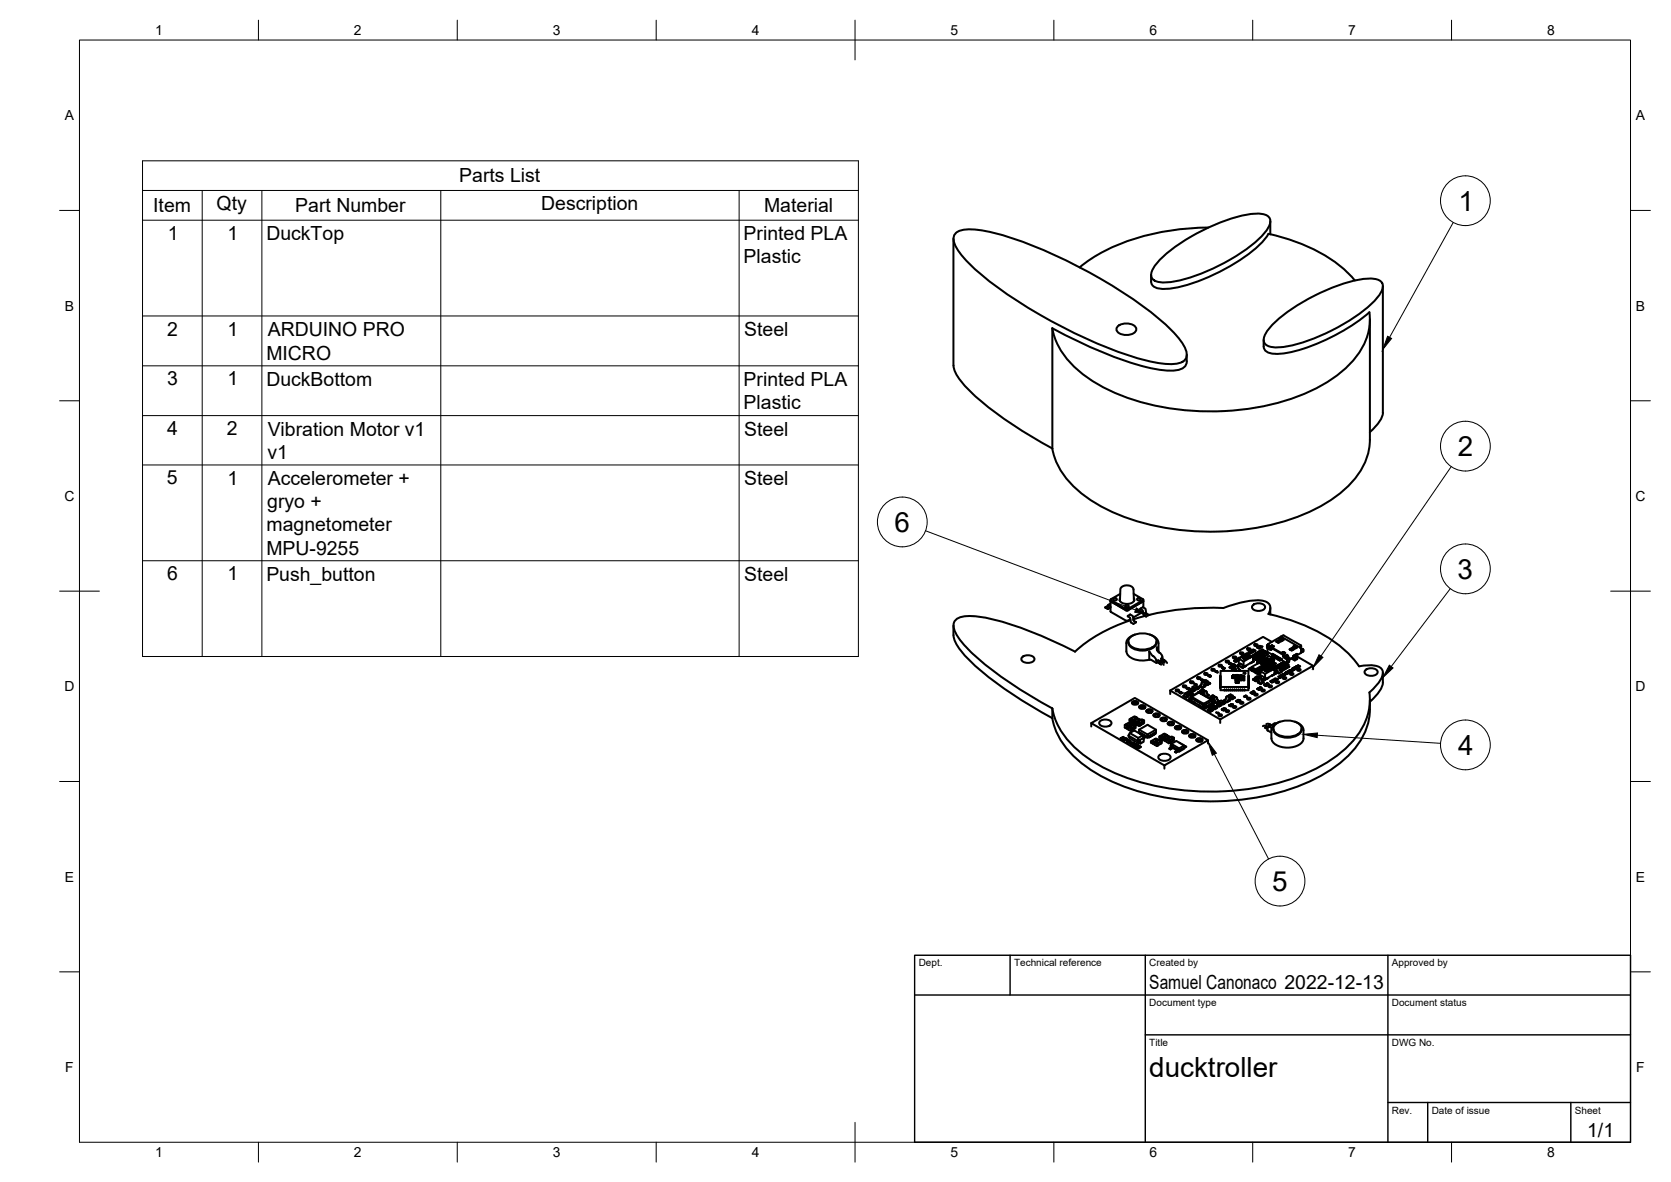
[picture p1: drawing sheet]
<svg xmlns="http://www.w3.org/2000/svg" width="420mm" height="297mm" viewBox="0 0 420 297" stroke-linecap="round" stroke-linejoin="round" font-family="sans-serif">
<defs><g id="words">
<g font-size="7">
<text x="366.8" y="53">1</text>
<text x="366.6" y="114.6">2</text>
<text x="224.9" y="133.7">6</text>
<text x="366.5" y="145.4">3</text>
<text x="366.6" y="189.7">4</text>
<text x="319.9" y="223.9">5</text>
<text x="289" y="270.6">ducktroller</text>
</g>
<g font-size="4.9">
<text x="115.5" y="45.9">Parts List</text>
<text x="38.5" y="53.3">Item</text>
<text x="54.5" y="52.9">Qty</text>
<text x="74.3" y="53.3">Part Number</text>
<text x="136.1" y="52.9">Description</text>
<text x="192.1" y="53.3">Material</text>
<text x="42.2" y="60.2">1</text>
<text x="57.2" y="60.2">1</text>
<text x="67" y="60.3">DuckTop</text>
<text x="187" y="60.3">Printed PLA</text>
<text x="187" y="66.2">Plastic</text>
<text x="42" y="84.3">2</text>
<text x="57.2" y="84.3">1</text>
<text x="67.3" y="84.5">ARDUINO PRO</text>
<text x="187.1" y="84.5">Steel</text>
<text x="67" y="90.4">MICRO</text>
<text x="42" y="96.8">3</text>
<text x="57.2" y="96.8">1</text>
<text x="67" y="96.9">DuckBottom</text>
<text x="187" y="96.9">Printed PLA</text>
<text x="187" y="102.8">Plastic</text>
<text x="42.1" y="109.4">4</text>
<text x="57" y="109.4">2</text>
<text x="67.3" y="109.5">Vibration Motor v1</text>
<text x="187.1" y="109.5">Steel</text>
<text x="67.3" y="115.3">v1</text>
<text x="42" y="121.7">5</text>
<text x="57.2" y="121.8">1</text>
<text x="67.3" y="121.8">Accelerometer +</text>
<text x="187.1" y="121.9">Steel</text>
<text x="67.2" y="127.7">gryo +</text>
<text x="67" y="133.5">magnetometer</text>
<text x="67" y="139.3">MPU-9255</text>
<text x="42" y="145.8">6</text>
<text x="57.2" y="145.8">1</text>
<text x="67" y="145.9">Push_button</text>
<text x="187.1" y="146">Steel</text>
<text x="289" y="248.5">Samuel Canonaco 2022-12-13</text>
<text x="399.1" y="285.7">1/1</text>
</g>
<g font-size="3.5">
<text x="39" y="8.8">1</text>
<text x="89" y="8.8">2</text>
<text x="139" y="8.8">3</text>
<text x="189" y="8.8">4</text>
<text x="239" y="8.8">5</text>
<text x="289" y="8.8">6</text>
<text x="339" y="8.8">7</text>
<text x="389" y="8.8">8</text>
<text x="16.3" y="30.2">A</text>
<text x="411.3" y="30.2">A</text>
<text x="16.3" y="78">B</text>
<text x="411.3" y="78">B</text>
<text x="16.2" y="125.9">C</text>
<text x="411.2" y="125.9">C</text>
<text x="16.2" y="173.7">D</text>
<text x="411.2" y="173.7">D</text>
<text x="16.3" y="221.6">E</text>
<text x="411.3" y="221.6">E</text>
<text x="16.4" y="269.4">F</text>
<text x="411.4" y="269.4">F</text>
<text x="39" y="290.8">1</text>
<text x="89" y="290.8">2</text>
<text x="139" y="290.8">3</text>
<text x="189" y="290.8">4</text>
<text x="239" y="290.8">5</text>
<text x="289" y="290.8">6</text>
<text x="339" y="290.8">7</text>
<text x="389" y="290.8">8</text>
</g>
<g font-size="2.5">
<text x="231" y="242.9">Dept.</text>
<text x="255" y="242.9">Technical reference</text>
<text x="289" y="242.9">Created by</text>
<text x="350" y="242.9">Approved by</text>
<text x="289" y="252.8">Document type</text>
<text x="350" y="252.8">Document status</text>
<text x="289" y="262.9">Title</text>
<text x="350" y="262.9">DWG No.</text>
<text x="350" y="279.9">Rev.</text>
<text x="360" y="279.9">Date of issue</text>
<text x="396" y="279.9">Sheet</text>
</g>
</g></defs>
<!-- layer: Visible -->
<g fill="none" stroke="#000" stroke-width=".51">
<path d="M240.2 58.7a5.5 5.5 0 0 1 4.7-1 66.2 66.2 0 0 1 19.7 6.1 113.5 113.5 0 0 1 29.3 18.6l1.2 1.1a9.6 9.6 0 0 1 3.3 5.8 2.16 2.16 0 0 1-1.8 1.9 17.5 17.5 0 0 1-8.2-.5 120.4 120.4 0 0 1-42.8-22.7l-2.6-2.4a9.6 9.6 0 0 1-3.2-5.7zM303.9 57.2a55.6 55.6 0 0 0-29.8 8l-2.6 2M319.4 55.6v3.3M239.7 60l.1 31.8a9.8 9.8 0 0 0 3.2 5.6 91.8 91.8 0 0 0 21.6 15.3M289.4 69.1v1.6M292.3 64.6a47.3 47.3 0 0 1 22.7-10.9 5.3 5.3 0 0 1 4.1 .9 2.32 2.32 0 0 1-.2 2.7 27.1 27.1 0 0 1-9.5 7.9 40.6 40.6 0 0 1-16.6 5.8 3.2 3.2 0 0 1-3.3-1.5 3.8 3.8 0 0 1 1.1-3zM340.7 70.5a36.4 36.4 0 0 0-18.3-10.8l-3.5-.9a27.7 27.7 0 0 1-10.2 8.4 39.6 39.6 0 0 1-16 5.4 3.3 3.3 0 0 1-3.2-1.3l-.1-.6M347.7 71.9v31.8M264.6 82.5a102.5 102.5 0 0 0 25.3 10.1l1.5 .3a9.1 9.1 0 0 0 6.2-.5 2.93 2.93 0 0 0 .8-3.2M281 82a3.4 3.4 0 0 1 4.6 .4 1.57 1.57 0 0 1-1.7 1.7 3 3 0 0 1-3.1-1v-.7zM319.8 81.8a46.9 46.9 0 0 1 23.1-11.7 6.3 6.3 0 0 1 4.3 .6 1.91 1.91 0 0 1 .2 2.4 21.2 21.2 0 0 1-7.6 7.1 43.1 43.1 0 0 1-18.4 7.1 3.8 3.8 0 0 1-3.5-1.2 2.8 2.8 0 0 1 .5-2.6zM344.4 80.3v30.2a16.8 16.8 0 0 1-6 12.2 44.7 44.7 0 0 1-23.6 10.1 62.8 62.8 0 0 1-37.5-5.3 25.1 25.1 0 0 1-11.8-11.7l-.9-3.1v-30.2a19 19 0 0 0 7.8 11.6 51.3 51.3 0 0 0 27.1 9.1 60.7 60.7 0 0 0 32.7-6.3 24.1 24.1 0 0 0 11.5-12 13.6 13.6 0 0 0 .6-6.4 47.3 47.3 0 0 1-22.2 10.4 5.3 5.3 0 0 1-4-.8l-.4-1.1v-1.6"/>
<path d="M347.7 103.7a8.2 8.2 0 0 1-3.2 4.9M239.7 157.2a7.9 7.9 0 0 0 2.4 6.9 80.1 80.1 0 0 0 20.2 15.1l2.3 1.3M277.9 152.6v.1M277.9 152.7h.1M278 152.6h-.1M278.6 152.3l-.6 .3M278.8 152.2l.4 .2M279.2 151l.1 .2M279.2 150.7l.1 3.1M279.2 152.6l-.6 .4-.6-.3M279.2 151.7l-.5 .3-.2 .9M279.3 153.8l3.9 2.2h.4l.6-.4"/>
<path d="M279.3 150.8l3.8 2.2M279.3 150.6v.2M280 150.7l.1-.4a.4 .4 0 0 1 .7 .2v.2M280 150.7l.4 .2 .4-.2M281.6 151.1l.2-3.3 .5-.5 1-.2 1.1 .2 .5 .6 .2 3.2M281.6 150.7l-.1 .2M281.6 150.3a1.02 1.02 0 0 0 1.1 1.4 1.86 1.86 0 0 0 2.5-1.1l-.1-.3M281.7 149.3l-2.4 1.3M283 152.4a.4 .4 0 0 0 .5 .3 .4 .4 0 0 0 .2-.5l-.1-.2a.4 .4 0 0 0-.6 .3v.1M283.2 153h.4M283.6 154.8l.5 .4 .3 1.2 .6 .4 .6-.4M283.6 154.9h.1"/>
<path d="M284.2 154.4l-.6 .4M284.2 154.4l.6 .4 .2 1.1 .6 .5M284.2 154.4h.1M284.3 155.9a38.4 38.4 0 0 0-14 7.9 87.1 87.1 0 0 0-23.8-8.8 10.5 10.5 0 0 0-5.7 .4 2.24 2.24 0 0 0-.7 3.2 27.2 27.2 0 0 0 8.1 8.8 115.3 115.3 0 0 0 16.4 10.6M285.1 149.3l2.3 1.3M285.1 150.7l.1 .2M285.4 159.5l-1.3 .6-.8 .9-.1 2.7M285.6 156.4h.1M286 150.7v-.2a.42 .42 0 0 1 .4-.3 .42 .42 0 0 1 .4 .3v.2M286 150.7l.4 .2 .4-.2M286.7 153h.1M286.8 153l.6 .5 .1 1 .6 .4"/>
<path d="M287.4 152.6l-.6 .3M287.4 152.6l.6 .4 .2 1 .6 .5M287.4 153.8l-2.5 1.4M287.4 150.8l-3.8 2.2M287.4 152.6h.1M287.4 150.6v.2M287.4 153.8h.1M287.5 150.7v1.9M287.5 151l-4.1 2.4-4.1-2.2M287.9 154.8l-2.9 .8M288.1 154.9h.1M288.8 154.6l-.6 .3"/>
<path d="M288.8 154.5h.1M288.8 154.6a66.3 66.3 0 0 1 18.8-1.8 20.5 20.5 0 0 1 10.3-1.7 1.91 1.91 0 0 1 1 3.2 40 40 0 0 1 21.1 10.9l1.7 2.2 1.2-.1a5.3 5.3 0 0 1 4.4 .7 2.58 2.58 0 0 1-.4 3.2l-2.6 2.8a15.7 15.7 0 0 1-5.5 13.6 43.1 43.1 0 0 1-22.6 10.3 63.5 63.5 0 0 1-38.4-4.8 25.6 25.6 0 0 1-12.3-11.9l-.9-3.2a14.8 14.8 0 0 0 4.7 11.3 40.6 40.6 0 0 0 21.2 10.6 65 65 0 0 0 38.9-3.6 28 28 0 0 0 13.5-11.6 16 16 0 0 0 1.5-8.9M288.8 154.5v.1M288.8 154.6h.1M289.1 159.5l1.3 .6 .8 .9 .1 2.8M315 152.1a2.16 2.16 0 0 1 3.1 .3 1.43 1.43 0 0 1-1.9 1.1 1.27 1.27 0 0 1-1.4-1.1zM319.4 152.7v1.7M322.1 160l-3.3 1.9M257 165.2a2.16 2.16 0 0 1 3.1 .3 1.43 1.43 0 0 1-1.9 1.1 1.27 1.27 0 0 1-1.4-1.1zM283.2 163.7a3 3 0 0 0 3 2.2l1.7 .1 1.1-.2M283.7 161.2v.3M283.7 161.5a2.71 2.71 0 0 0 2.8 1.9 4.3 4.3 0 0 0 4.2-1.5l.1-.4"/>
<path d="M284.2 160.1a4.9 4.9 0 0 1 6.4 .4 1.74 1.74 0 0 1-1.5 2.4 4.8 4.8 0 0 1-5.2-1 1.33 1.33 0 0 1 .3-1.8zM284.6 176.6a.92 .92 0 0 1 1.6 0M284.7 176.5a.82 .82 0 0 1 .8-.3 .82 .82 0 0 1 .6 .6 .82 .82 0 0 1-.8 .3 .82 .82 0 0 1-.6-.6zM285 176.5l.5-.1 .4 .3-.6 .2-.4-.2zM286.4 177.7a.92 .92 0 0 1 1.6 0M286.5 177.5a.82 .82 0 0 1 .8-.3 .82 .82 0 0 1 .6 .7 .82 .82 0 0 1-.8 .3 .82 .82 0 0 1-.6-.7zM286.8 177.5l.5-.1 .4 .4-.6 .2-.4-.2zM288.2 178.7a.92 .92 0 0 1 1.6 0M288.3 178.6a.82 .82 0 0 1 .8-.4 .82 .82 0 0 1 .6 .7 .82 .82 0 0 1-.8 .3 .82 .82 0 0 1-.6-.6zM288.6 178.5h.5l.4 .3-.6 .2-.4-.2zM289 165.8v-2.1l1.4 1.6 .3 .5M289 165.8h.5l1.2 .7"/>
<path d="M290 179.8a.92 .92 0 0 1 1.6 0M290.1 179.6a.82 .82 0 0 1 .8-.3 .82 .82 0 0 1 .6 .6 .82 .82 0 0 1-.8 .4 .82 .82 0 0 1-.6-.7zM290.4 179.6l.5-.1 .4 .3-.6 .2-.4-.2zM290.7 165.8l.1 .4M290.8 161.2v.3M290.9 163.3v-.7v.7l.2 .3a1.88 1.88 0 0 1 1.1 1.8M291 166.4l.6 .4M291 166.4l-.3 .1M291.2 166l.7 .3M291.2 166h-.2M291.3 166h.1M291.6 166.7v.1"/>
<path d="M291.6 166.8l.4 .3M291.8 165.9l.7 .4M291.8 166.3l-.3 .4M291.8 166.3l.8 .8M291.9 166l-.4 .1M292 165.5l.7 .3M292.1 165.5h.1M292.1 165.5h-.2M292.3 165.2v.4M292.5 166.3l.3 .3M292.7 165.8l-.2 .2v.3M292.7 165.8l.8 .8"/>
<path d="M294.2 173.5v.9M295.7 173.3h.5l.3 .3-.6 .2-.3-.2zM296.5 174l.4 .3 .3-.2M296.6 173.9h.2l-.1 .1h.4l.1 .1-.3 .2zM296.8 174h-.1M296.8 174.1h.3M296.9 173.9l-.1 .1M297.5 172.3l.5-.1 .3 .4-.6 .1-.3-.1zM297.7 174.8l.2-.1-.4 .2M297.9 174.4v.3M298.1 174.2l.6 .3M298.2 174.3h-.2"/>
<path d="M298.2 174.3h-.3M298.2 174.3l.4 .2M298.3 175.3l-.8-.4 .8 .5 .5-.5-.5 .5M298.3 173l.3 .1M298.3 174.2l.4 .2zM298.3 174.2h.1M298.4 174.2l.3 .2M298.4 174.2h-.1M298.4 174.2h.1M298.4 175v.2M298.4 174.7v.3l.3-.1M298.5 175h.1"/>
<path d="M298.5 174.1l.2 .1M298.6 174.6l-.2 .1M298.6 174.5v.1M298.6 174.5l-.1 .1M298.7 174.9l-.2 .2M298.7 174.1h-.1h.1M298.7 174l-.2 .1 .3 .2M298.7 174.2h.1M298.7 174.1h-.1M298.7 174.9v.1M298.7 174.2l.1 .1M298.7 173.1h.2"/>
<path d="M298.7 174v.1M298.7 174h.1M298.7 174.4h.1M298.7 174.9h.1M298.7 174.1l.2 .1M298.7 174.1v.1M298.8 174.1h.1M298.8 172.9v.1M298.8 174.3h.1M298.8 173l.2 .1-.3 .1-.1-.1M298.8 173l-.2-.2-.3 .2 .3 .1M298.9 174.2v.1"/>
<path d="M298.9 174.2h.1M298.9 173.9l-.2 .1h.2M298.9 173.9l-.2 .1 .4 .2-.4-.2M298.9 174h-.2M298.9 173.9h.1M298.9 174l.2 .1M298.9 174v.1M298.9 174h.1M299 173.8h-.2M299 173.1l-.2 .1-.2-.1M299.1 174.1h.1M299.3 174.1h.1"/>
<path d="M299.3 171.3l.5-.1 .3 .3-.6 .2-.3-.2zM299.3 175.1v.2M299.3 174.1l-.5-.3-.7 .4M299.3 175.4v-.3l1.9-1.1h.4l3.2 1.9v.2v-.2M299.3 175.5l-.5 .3M299.4 174.1l-.7 .5M299.4 174.5l-.7 .4M299.4 174.6v.1M299.4 174.5h-.1M299.5 174.1h.1M299.6 174l.2 .4M299.6 174l-.7-.3v.2l.6 .2"/>
<path d="M299.6 174.1l.3 .2-.6 .3M299.6 174l-.1 .1M299.6 174.3v.1M299.6 174.4l-.2 .1M299.6 173.2l-.2 .3 .5 .3 .6-.3-.6 .3-.5-.3M299.6 173.2v.2M299.7 173.2l.1-.1 .5 .2-.1 .3M299.7 173.1l-.1 .1M299.7 175.1h.1M299.7 173.4h.1M299.7 173.3v.1M299.8 172.6l.6 .3"/>
<path d="M299.9 174.3l-.5 .4-.2-.1M300 173.2h-.2M300.1 173.5v.1M300.1 173.6v.1M300.2 171.8l.4 .4 .3-.2M300.3 176.5l-1-.5v-.6l3.2 1.8v.6l-1-.5M300.3 173.3v.1M300.3 176.5l-.1 .1M300.3 176.5l1.2 .7M300.4 176.6l-1.6-.8 1.4 .8M300.6 172.2l-.3-.4 .3 .3 .3-.1-.3 .2M301 173.2l.5-.3z"/>
<path d="M301.1 170.2h.4l.4 .3-.6 .2-.3-.2zM301.1 172.6l.4 .3M301.2 172.7l-.7-.5-.7 .4-.2 .6M301.2 172.7h.1M301.2 172.7l.1 .1M301.3 172.8l-1.1 .7 .9-.6v-.4l-.7 .4-.1 .5M301.3 174v.1M301.3 174h.1M301.3 172.8l-.2 .1M301.3 172.8h.1M301.3 172.8l-1.2 .8M301.3 174.1l-1.6 1 2.8 1.7"/>
<path d="M301.3 173h.1M301.3 174.1l3.1 1.7-1.6 1h-.3M301.3 174l.2 .1M301.6 172.4l.7 .5 .7-.5M301.7 172.4l.7 .4M301.7 173.9v.1M301.8 173.7l-.5 .3M302 170.9l.2 .1 .2-.1M302 170.8l.3-.1 .3 .3-.2 .1 .1-.2-.4 .1zM302 173.7v.6M302 173.7l.6-.3-.3-.2-.5 .3-.1 .5h-.4M302 173.7l.6 .3"/>
<path d="M302.1 173.6l-.1 .1M302.1 170.8l.2 .1M302.1 170.8l.2 .1zM302.1 171.8l-.4 .5M302.1 171.5h.1M302.2 171.5l-.1 .5-.4 .4M302.3 172.8v.1M302.3 173.2h.1M302.4 171.4h.1M302.4 171.4l.5 .3M302.4 171.4l-.2 .1M302.4 170.9l.1 .1"/>
<path d="M302.5 177.8h.4M302.5 177.2h.4M302.6 173.3v.1M302.6 174v.6M302.6 173.4h.1M302.6 174h.1M302.6 171l-.3 .1M302.7 172.1l-.3 .7M302.9 178.1l.8-.5-.8 .5-1.4-.8 1.4 .8M302.9 174.4l.1 .5M302.9 169.2l.4-.1 .4 .3-.6 .2-.3-.2zM302.9 171.7h.1"/>
<path d="M303 171.7l.1 .7M303 171.1l.5 .3v.6M303 171.1l.5 .3-.5 .3M303 171.1l-.6 .3M303 171.1h.1M303 172.4h.1M303 172.4l-.6 .4M303.1 173.7l-.5-.3-.6 .3v.6l.6 .3M303.1 173.7l-.5 .3M303.1 173.7l.3 .1M303.2 173.7h.1M303.2 170.9l.6 .3 .1 .5h.3"/>
<path d="M303.2 170.9l-.2 .2M303.2 170.9h.1M303.4 173.8l.1 .5 .3 .3M303.4 173.8h.1M303.4 174.1l.5 .5M303.5 177.4l.2 .2M303.5 177.4l-.6 .4M303.5 172l.1 .2M303.5 172l.1 .1M303.5 172l-.5 .3M303.5 171.4l.1 .7M303.8 171.4l.4 .3"/>
<path d="M303.8 169.8l.5 .1M303.8 174.6l-.5 .4M303.8 171.7h.1M303.9 169.8l.3-.1-.4 .1 .5 .1M303.9 174.7l-.5 .4M304 178.2l-.2 .1M304 178.2l-.4 .2M304 177.9v.3M304.1 169.7l-.2 .1h.4l.2 .2h-.4l.2-.1M304.1 177.8h-.1M304.1 177.1l.3 .1 .9-.5-.9 .5M304.2 177l.2 .2"/>
<path d="M304.2 177l.6-.3v-.6l-1.9 1.1v.6M304.2 177l-.7 .4M304.2 169.7l-.1 .1M304.2 177.7l.6 .4M304.2 171.7l-.6 .4M304.2 177.8h-.1M304.3 177.8h-.2M304.3 177.8l.4 .2M304.3 171.7l-.7 .5-.2-.1M304.3 175.4v.1M304.4 178.8l-.8-.4 .8 .5 .5-.4-.5 .4M304.4 175.2l-.4 .2"/>
<path d="M304.4 175.8h.1M304.4 177.7h.1M304.5 177.7l.3 .1M304.5 177.7h-.1M304.5 170h-.4M304.5 177.7h.1M304.5 178.5v.2M304.6 178.6l.2-.1zM304.6 178.5v.1M304.6 175.2v.6M304.7 178.1l-.1 .4M304.7 175.2l.5 .3"/>
<path d="M304.7 175.1l-.1 .1M304.7 178v.1M304.7 178l-.1 .1M304.7 168.1h.4l.4 .3-.6 .2-.3-.2zM304.8 177.8v.1M304.8 176.4l.5 .3M304.8 177.9h.1M304.8 177.6h-.1l.1 .1M304.8 177.6h-.2l.4 .2-.4-.2M304.8 177.6h-.1M304.8 178.5h.1M304.8 177.6h.1"/>
<path d="M304.8 177.5l.1 .1M304.8 177.7h.2M304.8 177.7h.1M304.8 178.4l.1 .1M304.9 177.7h.1M304.9 174.7l-.5 .3-.2 .5M304.9 174.7l.3 .2M305 174.7h.1M305 177.5h-.1l.2 .1M305 177.4l-.2 .1 .4 .2M305 177.5l-.1 .1 .3 .1M305 177.3l.7 .3"/>
<path d="M305 177.3l.4 .3M305 177.4v.1M305.1 177.6h.1M305.1 177.6h-.1M305.1 177.3l-.2 .1M305.1 176.2l.6 .4M305.1 176.2h.1M305.2 174.9l-.5 .3M305.2 174.9h.1M305.2 177.6v.1M305.2 175.5l-.1 .7M305.4 177.6h.2l-.8 .5"/>
<path d="M305.5 177.7l-.6-.4-.7 .5M305.5 178l-.7 .5M305.5 178.2v.1M305.5 175.9l.2 .7M305.5 178v.1M305.6 177.6h-.2M305.6 168.7h.5l.1 .3zM305.6 168.7l.1 .1M305.6 177.6h.1M305.6 168.8l.6 .2M305.7 177.9l-.2 .1M305.7 177.6h-.1"/>
<path d="M305.7 177.9v.1M305.7 177.6v.2M305.7 178h-.2M305.7 177.6l.3 .2-.6 .3M305.7 175.2l-.5-.3-.5 .3v.6l.5 .3M305.8 175.2l-.6 .3M305.8 175.2l.2 .1M305.8 175.2h.1M305.8 179.1l.6 .2M305.8 179.1h.5l.1 .2zM305.8 176.6v.1M305.9 177.9h-.2"/>
<path d="M306 168.7v.2l-.1-.1M306 168.7v.2M306 168.7h.1M306 175.3l.1 .5 .4 .4M306 175.3h.1M306 175.6l.5 .5M306 177.8l-.5 .5-.2-.2M306.2 176.9l-.3 .4 .6 .3 .5-.3-.5 .3-.6-.3M306.2 177l-.1 .1M306.2 176.9l.2-.1 .5 .3-.2 .1M306.2 176.9v.1M306.3 177.1v.1"/>
<path d="M306.4 176.4l.5 .3M306.4 179.1v.1M306.5 179.6l.4-.1 .4 .3-.6 .2-.3-.2zM306.5 167.1l.4-.1 .4 .4-.6 .2-.3-.2zM306.5 177h-.1M306.5 176.2l-.7 .5-.7-.5M306.5 176.2l-.8 .4M306.7 177.3v.1M306.8 171.4l.1 .4M306.9 169.8v.3M306.9 170.1v.3M306.9 170.4v.5"/>
<path d="M306.9 171v.2M306.9 171.8v.6M306.9 172.4v.6M306.9 172.6v-4h7v4.8h-.9M306.9 171.3l-.1 .2M307.2 178.3l.5 .1M307.2 178.2l.4-.1 .3 .3-.3 .1 .1-.1h-.3zM307.2 167.8l.3 .1M307.2 167.8l.4-.1-.2 .1 .5 .1-.2 .2zM307.3 178.3h.3M307.5 177l.6-.4zM307.6 178l.6 .3"/>
<path d="M307.6 167.7l-.2 .1M307.7 176.7l-.1-.4-.7 .4v.4M307.7 167.9h-.1M307.7 176.4l.4 .2M307.7 176.5l-.6-.5-.7 .4-.2 .5M307.7 176.5h.1M307.7 176.5l.1 .1M307.8 167.9h.1M307.8 173.4v.1M307.8 176l.7 .5 .7-.5M307.8 176.6l-1.1 .6 1-.5M307.8 176.6l-.2 .1"/>
<path d="M307.8 176.6h.1M307.8 176.6v.2l-1.2 .6 .1-.2M307.9 176.7h-.1M307.9 178.4l-.4 .1M307.9 173.3h.1M307.9 173.3l-.1 .1M307.9 173.3l.1 .2M307.9 167.9l-.2 .2-.2-.1M308.2 178.3h-.1M308.2 178.3v-.3l-.1 .2-.5-.2 .5 .3M308.2 178.1v.1M308.3 173.4v.1"/>
<path d="M308.3 178.5h.4l.4 .3-.6 .2-.3-.2zM308.3 166.1l.4-.1 .4 .3-.6 .2-.3-.2zM308.3 175.1v.5l-.5 .4 .7 .4 .7-.4M308.3 175.4l-.4 .5M308.4 175.1h.1M308.4 173.3h.1M308.4 173.3l-.1 .1M308.4 173.3l.1 .2M308.5 176.4v.1M308.6 175l-.3 .1M308.6 175h.1M308.6 175l.5 .3"/>
<path d="M308.8 173.5l.1-.2 .1 .2M308.9 175.7l-.3 .6M309 166.8l.3-.2 .2 .3h.3l-.4 .1-.1-.3zM309 177.2l.1 .1M309 177.3l.6 .2M309.1 177.3l.3-.2 .2 .4M309.1 177.3l.5 .1M309.1 175.3l.1 .7M309.1 174.7h.1M309.1 175.3h.1M309.2 167.7l.7 .5 .1-.2M309.2 174.7l.5 .3v.6l-.5 .3"/>
<path d="M309.2 174.7l.5 .2M309.2 174.7l-.6 .3M309.2 174.6h.1M309.2 176h.1M309.3 166.8l.1 .2 .4-.1M309.3 166.8h-.3M309.3 173.4l-1.5 .1M309.3 173.4v.1M309.3 177.3l.2 .1M309.3 177.3h.1M309.3 173.5h3.7M309.4 174.5l.6 .3 .1 .5h.3"/>
<path d="M309.4 173.3h.1M309.4 174.5l-.2 .2M309.4 173.3l-.1 .1M309.4 174.5h.1M309.4 166.8v.1M309.4 173.3l.1 .2M309.4 177l.6 .2M309.6 166.8v.1M309.6 167.6h.1M309.7 167.4l-.5 .3 .8 .3-.1 .2M309.7 167.5l-.1 .1M309.7 175.6l.1 .1"/>
<path d="M309.7 174.9l.1 .7M309.7 175l-.6 .3M309.8 173.4v.1M309.8 170.1h.4M309.8 169.9h.6M309.8 169.9l.4 .1M309.8 175.7v.1M309.9 170.3l.5 .1M309.9 173.3h.1M309.9 173.3l-.1 .1M309.9 170l.5 .1M309.9 167.4v.4"/>
<path d="M309.9 173.3l.1 .2M309.9 167.8v.2M310 177v.2M310 177h-.6l.6 .2M310 170.4h.4M310 175l.4 .3M310.1 169.6h.1M310 169.6v.2l.1-.2M310 175.2l.1 .1M310.1 177.5l.4-.1 .4 .3-.6 .2-.3-.2zM310.1 165h.4l.4 .3-.6 .2-.3-.2zM310.2 170h-.4"/>
<path d="M310.3 166.9h.1M310.3 166.1l.3 .2 .5-.2M310.3 166l.3-.2 .5 .3-.5 .2zM310.4 170.2l-.6 .1M310.4 170.2l-.6 .1 .6 .1M310.4 170.3h-.5l.1 .1M310.4 169.9l-.5 .1 .5 .1-.6-.1M310.4 173.3h.1M310.4 170.2v.1M310.4 173.3l-.1 .2M310.4 175.3l-.6 .4M310.4 168.4l.2 .2"/>
<path d="M310.4 168.4l.4 .2M310.4 168.4h.1M310.4 173.3l.1 .2M310.5 166.1l.1-.2-.1 .2h.5l-.4-.2 .4 .2M310.5 167.1l-.6 .3 .6 .3-.1 .7M310.5 167h.1M310.5 175.3l-.7 .5-.2-.2M310.5 167.1l-.3-.2-.5 .3-.1 .5h-.3M310.5 167.1l-.6 .3v.6l.6 .3M310.5 167.1l.5 .3-.5 .3M310.5 167.1h.1M310.7 171.5v.1"/>
<path d="M310.7 170.9v.2M310.7 170.4h.1M310.7 170.2h.6M310.7 169.9v.2M310.7 169.6l.3 .1M310.7 169.8h.1M310.7 170.1h.1M310.7 171.1h.1M310.7 171.5h.1M310.7 171.5l.2-.1 .4 .2M310.7 171.6h.1M310.7 170.4l.6 .1"/>
<path d="M310.8 170.5h.1M310.7 170.4l.1 .2M310.7 169.9h.6zM310.7 169.6h.6zM310.7 169.7l.3 .1M310.7 170.9h.1M310.7 170.9l.5 .1M310.7 170.9l.4 .2v-.2M310.7 170.2l.2 .1M310.7 165.8l.7 .2M310.7 171.3h.6M310.7 170.8h.2"/>
<path d="M310.7 170.3h.2M310.7 165.8l.6 .3-.3-.3 .5 .1-.5-.1M310.7 165.7l.7 .1M310.8 171.4l.5 .2M310.8 168.1l.1 .5M310.8 171.6h.1M310.8 170.7h.1M310.8 170.7h-.1M310.8 170.7l.1 .1M310.8 170.7l-.1 .1h.2M310.8 169.7l.5 .1M310.8 169.7l.5 .1h-.6"/>
<path d="M310.9 176.2l.5 .1M310.9 176.2h.1M310.9 170.8h.1M310.9 171.5h.2zM310.9 171.5h.2M310.9 171.3h.4M310.9 170.4l.2 .1zM310.9 176.1l.2-.1-.1 .2 .3-.1 .3 .2-.3 .2v-.3l-.4 .1zM310.9 171.6h.1M310.9 170.3l-.2-.1 .5 .1M310.9 173.3h.1M310.9 173.3l-.1 .2"/>
<path d="M310.9 170.3h.1M310.9 173.3l.1 .2M310.9 170.8h.4M311 170.8h-.1M311 170l-.3 .1M311 170.7h.1M311 170.7v.1M311 170h.1M311 170.7l.2 .1M311.1 167.4l.7 .9M311.1 165.6l.3 .2M311.1 167.4h.1"/>
<path d="M311.1 170.3h.1M311.1 170.9h.1M311.1 170.9l.2 .1-.6 .1M311.1 170.9h.2M311.1 170.5h-.2M311.2 170.9h.1M311.2 170.3h-.1M311.2 176.1l-.2 .1M311.2 170.7h.1M311.3 175.9l.5 .3M311.3 170.2h.1M311.3 170.2h-.6"/>
<path d="M311.3 175.9h.5v.3zM311.3 171.6h-.4M311.3 171.2h-.6M311.3 171.2h-.6l.6 .2M311.3 171.2h-.6l.2 .1M311.3 170.7h-.3M311.3 170.5h.1M311.3 170.5l-.6 .1M311.3 170.7h.1M311.3 171.3h.1M311.3 170.7v.1M311.3 170.2l-.2 .1"/>
<path d="M311.3 169.9v.2l-.3-.1M311.3 169.6l-.5 .1M311.3 169.9h.1M311.3 171.2h.1M311.3 171.5h.1M311.3 167.1v.1M311.3 165.5l.2 .1zM311.3 167.5h.1M311.3 167.8l.5 .5M311.3 167.2l1.2 .6 .8-.5M311.4 173.3h.1M311.4 173.3l-.1 .2"/>
<path d="M311.4 173.3l.1 .2M311.5 165.7l-.4-.1 .3 .2M311.5 165.4h.3zM311.6 176.3l-.4 .1M311.6 167.1h-.2l.1 .1M311.6 167l-.3 .2M311.7 165.4l-.2 .1M311.8 166.8l-.3 .4M311.8 168.3l-.4 .3M311.8 169.6h.2v1.3h-.2zM311.8 169.6l.8 .2M311.8 168.4l-.2 .2"/>
<path d="M311.9 176l-.1 .1M311.9 166.8h-.1M311.9 166.8l.4 .2 .4 .6v-1.4l-1.2-.7 .1 1.5M311.9 173.3h.1M311.9 176.4h.4l.4 .3-.6 .2-.3-.2zM311.9 164l.4-.1 .4 .4-.6 .1-.3-.1zM311.9 173.3l-.1 .2M311.9 165.3h-.4l-.2 .2M311.9 173.3l.1 .2M312 170.8l.2 .2 .4-.2M312 169.6l.6 .3h-.6l.3-.1h-.3zM312 170l.9-.1v1.1h-.2v-.9z"/>
<path d="M312 170.4h.7M312 170.5h.6M312 169.8h.3M312 170h.7M312 170.3h.6M312 170.1h.6M312.3 165l.1-.1-.1 .2M312.4 173.3h.1M312.4 173.3l-.1 .2M312.4 164.9h.1M312.4 173.3l.1 .2M312.4 170.6v.2l-.2-.2-.2 .2v-.3h.6v.3l-.1-.2"/>
<path d="M312.5 167.6l-.2 .1h.3M312.6 165.3l.3 .2h-.2M312.6 170.4h-.6l.6-.1-.6-.2h.6v.3M312.6 164.9l-.2-.1-.3 .2M312.6 170.8h-.6h.6M312.6 165.4h.3M312.7 165.4l-.1-.1h.2l.3 .2M312.7 169.2h.5M312.7 169.9h.2M312.7 169.1l.5 .1-.3 .1zM312.8 175l.8 .1M312.8 175l.5-.3 .3 .4z"/>
<path d="M312.8 164.7h.1M312.8 165.3l-.1 .1M312.8 165.4h-.1M312.8 165.2l.6 .2-.5-.1 .1-.2 .4 .3M312.8 165.2h.1M312.9 164.5l.2 .1M312.9 165.6h.2zM312.9 173.3h.1M312.9 173.3l-.1 .2M312.9 165.1l.5 .3zM312.9 165.1l.5 .3M312.9 173.3l.1 .1"/>
<path d="M312.9 165.4l.2 .1zM312.9 165.4h.1M313 164.7h-.5M313 173.4v.1M313 164.6l.5-.2 1.2 .7-.5 .2zM313 164.6l1.2 .7-1.5 .9M313 164.6l-1.5 .9M313.1 167.4l-.1 .1M313.1 165.5l-.2 .1M313.1 165l.5 .2M313.1 165l.5 .3M313.2 175l.1-.1-.1 .1"/>
<path d="M313.2 164.6l-.3-.1 .2 .1M313.2 174.8v.1M313.2 175l.2 .1M313.3 167.3v.1M313.3 164.4l.3-.1 .2 .2M313.3 164.4l.1 .1M313.4 175.1l-.1-.2 .1 .2M313.4 165.4h.1M313.5 164.4h.1M313.5 164.4l1.6 .9v1l-2.4 1.3M313.6 165.2h.1M313.6 165.1v.1"/>
<path d="M313.6 165.3h.1M313.7 175.4l.4-.1 .4 .4-.6 .2-.3-.2zM313.7 163l.4-.1 .4 .3-.6 .2-.3-.2zM313.9 163.9l.6 .3M313.9 169.8v.3M313.9 170.1v.3M313.9 170.4v.5M313.9 171v.2M313.9 171.8v.6M313.9 172.4v.6M313.9 172.6h-7v.8h.9M313.9 171.3l.1 .2"/>
<path d="M313.9 164.4v.2l-.1-.3-.4-.1-.3 .3M314 168.1l.8 .5M314 171.4l-.1 .4M314 168.1h.1M314.2 163.8l.7 .2M314.3 168.1v.1M314.4 166.6h.1h-.1M314.4 174.1l.6 .2M314.4 174.1h.6v.2zM314.5 166.7l.7-.5zM314.5 164v.1M314.5 164l-.6-.1 .6 .3"/>
<path d="M314.5 164v.2M314.6 168.1l.1 .4 1 .6v-.4M314.6 163.6v.1M314.6 163.5l.6 .3h-.4l-.1 .2-.1-.2h-.4l.4-.1M314.6 168.1v.1M314.6 168.1l-.1 .1M314.6 168l-.3 .1 .2 .1M314.6 167.9l-.2-.1-.4 .3M314.6 167.8v.2M314.7 168.4h.1M314.7 165.1h.1M314.7 163.5h.4"/>
<path d="M314.7 166.5h-.1M314.7 163.5l.5-.1v-.2l.5 .3-.4 .2-.2-.2zM314.7 173.9l.8 .1M314.7 167.6l1 .6v.5l-1.1-.6zM314.7 167.6l1.9-1.1 1 .6 .1 .6M314.8 165l1.1 .6M314.8 165l-.1 .1M314.8 165l.1 .1-.1-.1M314.8 165h.1M314.9 164.9h.1M314.9 164.9l-.1 .1M314.9 164.8l-.3 .2"/>
<path d="M315 164.7l-.1 .4 1 .5M315 164.7l-.1 .2M315 174.2v.1M315 170.7l.7 .5 .2-.1M315 163.3l.3 .1M315.1 166.1l.1 .1M315.1 165.4l.8 .4M315.1 166.1v.2M315.1 166.1h.1M315.1 173.7l.1 .1M315.1 170.8l.6 .3M315.2 163.8h-.4"/>
<path d="M315.2 173.8l-.1 .1 .3 .1-.2-.2M315.2 173.8l.2 .2M315.2 173.8l-.1 .1M315.3 166.2h.1M315.4 164.4v.1M315.4 170.7h.1M315.5 163.5l-.3 .1M315.5 174.4l.4-.1 .3 .3-.5 .2-.3-.2zM315.5 161.9h.4l.3 .3-.5 .2-.3-.2zM315.5 170.6l-.4 .1M315.5 174l-.1 .1M315.5 174l-.3-.4-.5 .3 .7 .2"/>
<path d="M315.6 165.7l.6 .3zM315.6 170.4l-.5 .4M315.7 163.5l-.4 .2-.3-.1M315.7 171.1v.1M315.7 165.5h.1M315.7 164.4l-.1 .1M315.8 164.1l.2 .1M315.8 164.1l-.1 .3M315.8 164.5l.2 .1M315.8 164.2l-.4 .2M315.8 164.4l.1 .2M315.8 170.4l-.1 .7"/>
<path d="M315.8 170.4l.6 .3M315.8 169.1l.8 .5 .3-.2M315.8 170.4h.1M315.8 171.1h-.1M315.9 165.6h.1M315.9 168.6v-.1l.3 .7 .4-.1M315.9 168.6l-.2 .1M315.9 165.6v.2M315.9 168.6l.1 .4M315.9 165.8h.1M315.9 164.6h.1M316 164.3l.7 .4"/>
<path d="M316 164.6h-.1M316 164.6l.7 .4M316 168.9l-.3 .2M316 162.7l.7 .2M316 162.7h.4l.1-.3 .1 .3h.4l-.4 .1-.1 .2v-.2zM316 169.1h-.2M316 169.1h.1M316 164.2v.1M316.1 166.6l.2 .1zM316.1 173.1l.3-.2 .2 .4 .2-.1-.3 .2-.1-.3zM316.1 166.6l.2 .1M316.1 164.7h-.1"/>
<path d="M316.1 169.9h.1M316.1 164.7h.1M316.2 166.2l2.4 1.5M316.2 165.9l2.4 1.4v.3l-2.4-1.4zM316.2 165.8l2.4 1.4M316.2 168.3l-.3 .2M316.2 168.3l.2 .6M316.2 164.2l.2 .1M316.2 164.8l-.5 .3M316.2 165.4h-.1M316.2 165.2l.2 .1M316.2 165.2h.1"/>
<path d="M316.3 165.2l-.1-.4-.7-.4-.5 .3 .7 .4v.5M316.3 165.6h.1M316.3 165.5v.1M316.3 165.8l.7 .4zM316.3 171.4h.1M316.3 169.3v.1M316.3 169.3h.1M316.4 173.2l.1 .2 .3-.2M316.4 173.1h-.3M316.4 170.1l-.3-.1-.5 .3-.1 .3M316.4 170.1l-.6 .3M316.4 170.1h.1"/>
<path d="M316.4 166.7l-.2-.2v-.2l2.4 1.4M316.4 163.9h.1M316.4 162.5v.2M316.4 165.7h.1M316.4 170.8v.3M316.4 165.7l-.1 .1M316.4 171.1l-.1 .3M316.4 165.3l-.2-.1-.5 .3 .3 .3M316.4 164.2v.1M316.4 165.3v.2M316.4 168.9l.1 .1M316.4 165.5h.1"/>
<path d="M316.4 170.7v.1M316.4 165.7l-.2 .2 2.4 1.4 .5-.3M316.4 164.3h.1M316.4 163.8l-.4 .4M316.4 168.7l.5 .3M316.4 165.5l.1 .1M316.4 172.9l.9 .1M316.4 164.3l.4-.1zM316.4 172.9l.5-.1v-.2l.4 .4zM316.5 165.6l-.1 .1M316.5 164.3l.3-.1-.4 .1M316.5 164.3h-.1"/>
<path d="M316.5 169l.4 .3M316.5 164.4l.3-.2zM316.5 173.1v.1M316.5 165l.4 .3M316.5 168.7h-.1M316.5 164l.1 .1M316.5 164h.1M316.5 163.9l-.2-.1-.5 .3M316.5 163.9l.7 .4-.5 .3M316.5 164.2h-.2M316.5 163.9l-.5 .3M316.6 169.5v.1"/>
<path d="M316.6 168.1l.2 .6M316.6 168.2l.1 .1M316.6 165.5l-.2 .2M316.6 165l.3 .3M316.6 169.1h.1M316.7 164.5h.1M316.7 168.3v.3M316.7 165l-.1 .1M316.7 173.2h.1M316.7 164.1l-.5 .1h.2M316.7 164.1l-.4 .1h.1M316.7 164.1l-.2 .1"/>
<path d="M316.7 165l.1 .1M316.7 162.3l.7 .2-.4 .2 .1-.1zM316.7 162.3l.4 .3M316.7 168.5l-.3 .2M316.7 165l.2 .1M316.7 168.6l-.3 .1M316.7 171.1l.2 .7M316.7 168.6v.1M316.7 168.7h.1M316.7 170.2v.1M316.7 163.9h-.2M316.7 168.7h-.1"/>
<path d="M316.7 170.3l1.2 .6 .7-.4M316.7 163.6v.3M316.7 164.6l.7-.2 .1 .4 .3 .2-.3 .1M316.7 164.6l.1 .1M316.7 163.6l-.3 .2M316.8 163.5l.2 .1M316.8 163.9l.1 .1M316.8 164.5l.2-.2-.3 .2M316.8 164.5h.1M316.8 163.9l.1 .2M316.8 164.7l.1 .4M316.8 168.7v.1"/>
<path d="M316.8 170.2l.1 .1zM316.8 165.9h.2M316.8 164.7h.1M316.8 172.9l.3 .1M316.8 172.9l.2-.1-.2 .1M316.8 172.7l.1 .1M316.9 165.9h.1zM316.9 165.1h.1M316.9 170.4l-.5-.3-.6 .3v.6l.5 .3M316.9 165.1v.2M316.9 168.7l1.5-.9 1.2 .7-1.5 .9M316.9 170.4l-.5 .3"/>
<path d="M316.9 170.4l.3 .2M316.9 164v.1M316.9 163.7l.8 .4M316.9 164.3h.1M316.9 164l.8 .5M317 170.4h-.1M317 163.7l.5-.3 .7 .4-.6 .2M317 164l-.1 .1M317 162.7l-.4 .1M317 164.3h.1M317 171.8v.1M317 164.3l-.3 .2"/>
<path d="M317 166.2l1.2-.7-1.2 .7M317 168.2l.1 .3M317 163.6l-.1 .1M317 168.2l-.2-.3-.5 .5M317.1 164.1l-.1 .1M317.1 168.4l.1 .1M317.1 164.2h.1M317.2 169.9l-.3 .3M317.2 169.9a1.06 1.06 0 0 1 .9 .8v-1.3l-1.2-.7 .1 1.4-.3 .2M317.2 168.3l-.1 .1M317.2 164.4h.1M317.2 170.6v.5l.5 .3"/>
<path d="M317.2 170.6h.1M317.2 170.8l.4 .6M317.2 163.7h.2M317.2 167.7l.4-.2 .2 .7M317.2 165.2l.2-.1 2.5 1.4-.1-.3M317.2 167.7v.1M317.2 167.8l-.3 .2M317.2 165.2l-.1 .1M317.3 167.7l.2 .6M317.3 167.8v.1M317.3 173.3h.4l.3 .3-.5 .2-.3-.2zM317.3 165.2l-.9 .4"/>
<path d="M317.3 167.9l.1 .3M317.3 168.2l-.2 .1M317.4 163.3l.1 .1M317.4 168.2l-.3 .1M317.4 168.2v.1M317.4 163.6h.1M317.4 163.6h-.2M317.4 165.1l.8 .4M317.4 165.1l-.1 .1M317.4 168.3h.1M317.4 165.1l.1 .2a.7 .7 0 0 1-1.1 .4M317.4 163.8l.4-.2-.4 .2"/>
<path d="M317.4 163.8h.1M317.4 163.7h.1M317.4 168.3l-.1 .1M317.4 163.3l-.7 .2M317.4 163.5h.1M317.4 163.3l-.4 .3M317.4 163.5v.1M317.4 162.5l-.5 .2M317.5 163.5h.1M317.5 163.7l.3-.1-.4 .2M317.5 163.7l-.1 .1M317.5 163.8l.3-.2z"/>
<path d="M317.5 164.8l.2 .1M317.5 165.4l-.4 .3h-.7M317.5 166.3h.1M317.6 166.3h-.1M317.6 166.3h.6zM317.6 163.5l-.2 .1M317.6 163.5l-.4 .2 .2-.1M317.6 167.1l-1.9 1.1M317.6 163.5h.1M317.6 163.9h.2M317.6 163.9h.1M317.6 167.6l.7 .2"/>
<path d="M317.6 164.5h.1M317.7 164.5l.1 .1M317.7 171.4l-.7 .5-.7-.5M317.7 171.4l-.7 .4-.7-.4M317.7 167.4l.7 .4M317.7 164l.1 .1M317.8 163.9l.2-.2-.4 .2M317.8 163.9h-.2M317.8 163.9h.1M317.8 164.1l.1 .4M317.8 164.1v.1M317.8 166.1l-.3 .2"/>
<path d="M317.8 165l-.2 .1M317.8 166.1h.1M317.9 164.5l-.1 .1M317.9 172.1l.3 .1M317.9 164.5v.2M317.9 166.1l.2 .1-.5 .1 .3-.2M317.9 163.7h.1M317.9 170.8h-.2h.3M317.9 172h.4l-.3 .1 .6 .1-.3 .2-.4-.2zM318 163.7v.1M318 168.5l.1 .1-.1-.1 .2-.1 .4 .2-.3 .1h.3M318 163.7l-.3 .2"/>
<path d="M318 163.7h.1M318 168.5h.3M318 168.5l.3 .1zM318.1 165.8l.5 .3zM318.1 165.8l.5 .3M318.1 166.2l-.4 .1M318.1 164.8v.1M318.1 167.7h.1M318.1 166l-.3 .1M318.1 166l-.1 .1M318.1 166l-.1 .1 .2 .1M318.1 166h.1"/>
<path d="M318.2 171.9l.8 .1M318.2 163.8h.1M318.2 171.9l.5-.3 .3 .4zM318.2 166.2v.1M318.2 166.3h.1M318.3 167.9l-.2-.2 .1 .2M318.3 168.3l.4 .3-.4-.3 .2-.1 .3 .3M318.3 172l-.3 .1M318.3 165.6l.1-.3 1.1 .6v.4M318.3 172.2h.1M318.3 163.8l.2 .4M318.3 163.8l-.6 .2"/>
<path d="M318.3 168.3l.5 .2M318.3 168.3l.5 .2zM318.3 168.5l-.2 .1h.4l-.2 .1M318.3 168.5l.2 .1M318.4 172.2h.1M318.4 165.3l.7-.4 1.1 .6 .2 .3-.2 .6M318.4 167.8l.5-.3 1.2 .7-.5 .3zM318.5 164.2l.1 .1M318.5 164.2l.3 .2-.7 .4-.5-.4M318.5 170.5l-.1 .1M318.5 168.1l.5 .3v-.1M318.5 168.1l.5 .2"/>
<path d="M318.5 168.1l.6 .3M318.6 162.3v.4M318.6 168.6v.1M318.6 172.2l-.4 .1M318.6 162.7l.1 .2M318.6 171.9l.2 .1M318.6 171.9l.1-.1-.1 .1M318.6 171.7l.1 .1M318.6 166.8h.1M318.6 172.2h.1M318.6 166.1h.1M318.6 167.6h.1"/>
<path d="M318.7 170.4v.1M318.7 162.4l.6 .4 .2-.1v.4l-.2 .1M318.7 170.5h.1M318.7 162.1v.3M318.7 162.9v.9l1.3 .8 .2-.2M318.7 162.1h.1M318.7 162.1l.6 .3M318.7 162.1l.3-.2-.3 .2v.2l.6 .4 .2-.3M318.8 164.4l-.7 .5-.6-.4M318.8 167h.1M318.8 167l-.2 .1M318.8 168.5v.1"/>
<path d="M318.9 167.5l1.6 .9v1l-2.4 1.3M318.9 167.5h.1M319 168.3h.1M319 166.9l-.1 .1M319.1 167h.1M319.1 167v.6M319.1 167l-.2 .1M319.1 166.9l-.3 .1M319.1 166.9h.1M319.1 172.3l.4-.1 .3 .4-.5 .1-.3-.1zM319.1 165.7l.4 .2-.4-.2 .7-.4 .4 .2-.7 .4M319.3 162.8v.4l-.6-.3"/>
<path d="M319.3 162.7v-.3l.6-.2 .4 .2-.5 .3v.2l2.4 1.4 .1-.3M319.4 162.6l.3 .4M319.4 163.2l.2 .1M319.4 163.2h.2M319.4 171.2l.2 .1M319.5 162.4l.3-.2 .5 .2M319.5 162.4l.4 .3M319.5 166.7l.1 .9M319.5 166.7l-.4 .2M319.5 166.7l.4-.2v.8M319.5 166.7h.1M319.5 171.1l.3-.1a.26 .26 0 0 1 .4 .3 .27 .27 0 0 1-.5 .2l.3-.3-.3-.1-.2 .2z"/>
<path d="M319.6 171.2l.2-.1 .2 .2M319.6 166.5l.1 .1M319.6 166.5l-.1 .2M319.6 163.2h.1M319.7 166.5l-.2 .2M319.7 166.5h-.1M319.7 166.5l-.3-.1a.61 .61 0 0 0-.8 .5l.1 .2-.1-.3M319.7 163.1l-.1 .1M319.7 163v.2M319.8 166.4l-.7-.4-1.2 .7 .7 .4-.7-.4M319.8 161.3l-2.2-1.3-23.4 13.5M319.8 169.7h.1z"/>
<path d="M319.8 166.1v.1M319.8 162.7l2.4 1.4M319.8 166.2l-.2 .1M319.9 166.1l.2 .7M319.9 167.3l.1 .2-.6 .3M319.9 167.3l-.4 .2M320 164.6v-.3l2.3 1.4M320 170.9l.2 .1M320 167.4l-.6 .4M320 168h.1M320.1 165.9l-.3 .2M320.1 169.6l-.1 .1"/>
<path d="M320.1 165.9l.3 .8M320.1 167.8l-.4 .2M320.1 170.9l.3-.1 .2 .2M320.1 168.2h.1M320.1 166.8h.5l-.5 .2zM320.2 171v-.2l.4 .1-.3 .2M320.2 171l-.2-.2 .3-.1a.26 .26 0 0 1 .3 .1 .26 .26 0 0 1 0 .4 .26 .26 0 0 1-.3-.1M320.2 171.3l-.5 .2M320.2 166.5l.4 .3M320.2 164.5l-.4 .4 .2 .1 .5-.4M320.2 166.4h.1M320.2 162.4l.1 .1"/>
<path d="M320.4 167.8l-.1 .5M320.4 164.6l-.4 .4M320.4 167.8l.5 .3v.7l.6 .4 .7-.5M320.4 167.7v.1M320.4 165.8l-.3 .2M320.5 168.4h.1M320.5 168.4l.4 .3M320.5 169.2l.1 .1M320.5 169.2v.2M320.5 165l-.1 .2M320.5 170.5l.9 .2-.7-.1 .3 .3h-.1zM320.5 170.5l.4 .4"/>
<path d="M320.6 169.4l-.7 .4M320.6 169.3h.1M320.7 166.7l-.6 .4-.2-.1h.2M320.7 169.3h-.1M320.7 167.3l-.6 .3-.2 .5M320.7 167.3l.2 .1M320.7 167.3h.1M320.7 164.7l-.4 .4 .7-.2M320.7 171l-.4 .1M320.7 170.6l.7 .1M320.8 165.2l-.1 .1M320.8 164.8l-.3 .2"/>
<path d="M320.9 168.7l.6 .6 .8-.5M320.9 165.4v.1M320.9 171.3l.4-.1 .3 .3-.5 .2-.3-.2zM320.9 167.5l-.5 .3v.5M320.9 167.5l.6 .3M320.9 167.4h.1M320.9 161.3l.5 .2M320.9 161.2v.1M320.9 165.3v.1M321 168.1h-.1M321 170.9h-.1M321.1 167.5v.1"/>
<path d="M321.1 167.2v.3M321.1 165l-.3 .2M321.1 167.3l-.7 .5M321.2 167.6h.1M321.2 167.3h.2M321.2 168.5l.3 .6M321.3 165.5l-.1 .1M321.3 165.1l-.4 .2M321.3 165.7v.1M321.4 161.5h.1M321.4 167.4l.5-.4 .8 .5M321.4 170l.8 .2-.4 .2v-.1z"/>
<path d="M321.4 170l.4 .3M321.4 165.2l-.5 .3-.2-.2M321.4 167.3h-.2l.9 .5M321.5 167.8l-.5 .3M321.5 167.8l.2 .1M321.5 167.7h.1M321.5 169.2v.1M321.6 167.3h.1M321.6 165.3l-.4 .2M321.7 167.4l.3-.2zM321.7 167.9l.1 .6 .4 .2M321.7 167.9h.1"/>
<path d="M321.8 165.3l-.5 .4M321.8 167h.1M321.8 168l.3 .1M321.8 168.2l.4 .5M321.8 167.5h.2M321.8 169.8l.6 .1M321.8 167l-.6 .3M321.8 166.9l-.4 .4M321.9 167.2h.1l-.4 .1M321.9 167.2l-.3 .1M321.9 160.5l.5 .3M321.9 165.4l-.6 .4-.1-.2"/>
<path d="M321.9 160.6l.1-.3 .6 .3M321.9 160.6l.1 .1M321.9 160.6l-1 .6M322 167.4l-.2 .1M322 167.2l-.4 .1M322 167.6h.2M322 160.7h.1M322 160h.3M322 167.2h.1M322 160.7l.5 .3M322 168.1v.1M322.1 160h.1"/>
<path d="M322.1 165.5l-.4 .4M322.1 168.1l.2 .1M322.1 168.1l.1 .2M322.1 167.2l.1 .1M322.1 167.5l.4-.1-.5 .2M322.1 167.5l-.1 .1M322.1 160.7l-1.1 .6M322.1 166.7v.3h-.2M322.1 166.7l-.3 .2M322.1 167v.1M322.2 166.7h.1M322.2 167l.1 .2"/>
<path d="M322.2 167.1l.1 .1M322.2 169.6h.4M322.2 170.2l-.5 .2M322.2 167.8h.1M322.2 167.8l.1 .1M322.2 160h.1M322.2 160.8v.3M322.2 165.6l-.4 .4M322.2 160l4.6 2.7 .3-.3-.1-.3M322.2 160l.6-.3 4.2 2.4M322.3 167.3l-.5 .1 .2 .1M322.3 167.3l-.5 .2"/>
<path d="M322.3 167.3l-.3 .1M322.3 167.3v.1M322.3 165.7l-.5 .3-.2-.1M322.3 167.9v.5M322.4 167.2h.1M322.3 169.7l-.4 .1M322.3 166.7l.7 .5M322.3 167.4h.1M322.3 169.7l-.5 .1 .1 .2 .5-.1-.3 .2M322.3 169.7l-.3 .2 .4-.1 .1 .2-.4 .1M322.3 164l.5 .3M322.3 165.7v.2l1.3 .8 .5-.4v-.5"/>
<path d="M322.3 167.2l.7 .4M322.4 165.7h-.1M322.5 167.4l-.5 .2M322.5 167.2l-.1 .1M322.5 168.5v.1M322.5 167.3h-.1M322.5 160.9l-1 .6M322.5 169.4l.2 .1M322.6 169.9l-.5 .2M322.6 164.7v.1M322.6 160.6l.2 .2-.3 .1zM322.6 164.8l.2 .3"/>
<path d="M322.6 166.8h.1M322.6 167.4l-.5 .3M322.6 164.8l.1 .2M322.6 163.9l-.4 .2v.2M322.6 163.9l-.3 .1M322.6 163.9h.2zM322.6 166.7l.4-.1zM322.6 164.6v.1M322.7 166.8l.3-.1zM322.7 170.2h.4l.3 .3-.5 .2-.3-.2zM322.7 164.6l.6 .3h.1M322.7 164.4l.6 .3"/>
<path d="M322.7 164.5l-.1 .2M322.7 164.8v.4l.6 .4 1-.1M322.7 169.5l-.2-.1 .7 .2-.4 .2-.3-.1M322.7 166.4l.2 .1M322.7 169.5l-.5 .1h.4l.1 .2 .5-.2M322.7 163.9l.4 .2M322.8 166.9h.2M322.8 166.5l-.1-.2-.6 .4M322.8 167.6l.1 .3M322.8 167.5h-.2l-.4 .3M322.8 166.5l-.4 .2M322.9 167.9l.1 .1"/>
<path d="M322.9 167.9l.3 .2-.7 .4-.5-.4M322.9 164.7l-.2 .1 .6 .3h.6M322.9 166.5l.8 .4M322.9 166.5l-.5 .3M323 166.9h.1M323 169.6l-.3 .1M323 166.6l-.4 .2M323 167h.2M323 167h.1M323 166.7l-.4 .1M323 166.6v.1M323 167.6l.2 .1z"/>
<path d="M323 167.6h.1M323.1 169.1l.3 .3 .5-.2M323.1 167h.1M323.1 169.1l.3-.2 .5 .3-.5 .2zM323.1 166.7h.2M323.1 166.9l-.1 .1M323.1 164.1h.1M323.1 164l-.4 .6M323.2 167.2v.1M323.2 167.2l.1 .1M323.2 168.1l-.7 .5-.6-.4M323.2 169.1l.2-.1-.2 .2h.5l-.3-.2 .3 .2"/>
<path d="M323.2 166.7l-.4 .2M323.3 167.3v.2M323.3 166.7l-.5 .2M323.3 167.5v.3M323.3 166.8l.1 .1M323.3 164.9l.4 .1M323.4 166.9l-.4 .1h.2M323.4 166.9l-.4 .1M323.4 166.9h-.3M323.4 167.9v.1M323.5 168.9l.6 .2M323.5 168.8l.6 .1-.2-.3 .5 .3h-.7l.3 .2z"/>
<path d="M323.6 164.9l.1 .1M323.6 165.6v1.1M323.6 166.8l-.6 .4M323.6 164.8l.3 .3M323.6 164.8v-.2l-.3 .3M323.6 164.8l-.2 .1M323.6 164.5l.4 .6M323.7 168.9h.7M323.8 164.8l-.4 .1M323.8 165h-.1M323.8 167l-.2-.1-.4 .3M323.8 168.7l.3 .2"/>
<path d="M323.8 167l.1 .3M323.8 167.3l.2 .1M323.8 167.3l.4 .2-.8 .4-.4-.4M323.9 165.1h.1M324.1 165.4l.1 .4M324.2 167.5l-.8 .5-.5-.4M324.2 168.6l.3-.2 .2 .2M324.2 168.6h.3h-.4M324.2 168.6l.5-.1-.3 .3h.1a.27 .27 0 0 0 .4-.3 .27 .27 0 0 0-.5-.2l-.3 .3M324.3 163.2l.4 .3M324.3 165.5v.1M324.4 165.5l-.1 .2"/>
<path d="M324.4 163.3l.7-.4v.4M324.5 169.2l.4-.1 .3 .3-.5 .2-.3-.2zM324.5 168.6h-.4M324.7 165.5l.8 .5 .2-.3M324.8 168l.6 .4M324.8 168l.6 .2-.2-.3 .1-.1 .6 .2-.5-.1 .2 .3-.1 .1-.4-.2 .1 .3zM324.9 168.6l-.5 .2M324.9 165.4l.8 .3M325.1 168.1l.5 .1M325.1 165v.1M325.1 163.2h.1M325.2 165.1l-1 .7"/>
<path d="M325.2 167.9l.2 .3M325.2 162.4l.6 .4M325.3 164.8l-.2 .2M325.3 164.9l.9 .5-.2 .1M325.3 164.8v.1M325.3 162.5l.1-.3 .5 .4M325.3 162.5l-1 .7M325.3 162.5l.1 .1M325.4 167.9l.5 .1M325.4 162.6h.1M325.4 167.7l.8 .2M325.4 162.6l.5 .3-1.2 .5"/>
<path d="M325.4 167.7l.5-.3 .3 .4zM325.4 165h.1M325.4 162.7l-1 .6M325.5 165.8v.2M325.6 165h-.1M325.7 165.7h.3M325.8 167.5l.1 .1M325.9 164.8l4.3 2.5-23.4 13.5-12.6-7.3M325.9 167.4l.4 .1M325.9 167.4h.6l-.1-.2 .5 .3-.5 .1-.1-.1zM325.9 162.6l.2 .1-.2 .2zM325.9 167.7l.2 .1-.3-.1"/>
<path d="M325.9 167.7l.2 .1M325.9 167.6l-.1 .1h.1M326 164.4h.1M326 164.4l-.7 .4M326 165.5v.2M326 165.5h-.3v.2M326.1 164.7l-.5 .3M326.1 164.4v.1M326.2 164.5l-.1 .2M326.2 164.4l-.9 .4M326.2 165.4l-.2 .3M326.3 168.1h.4l.3 .3-.5 .2-.3-.2z"/>
<path d="M326.3 167.2l.2 .2M326.7 167.5h-.3M326.8 162.7l.4 .5M326.9 167.5l-.3 .1-.3-.1M327.1 162.2l.1 .1M327.1 163.1h.5l.1 .2M327.2 163.2h.5v.6l-.5 .1zM327.2 163.9h.1M327.2 162.3l-.2 .5M327.2 163.9l-1.1 .8M330.2 167.3v.9M343.3 168.5a2.16 2.16 0 0 1 3.1 .2 1.43 1.43 0 0 1-1.9 1.1 1.27 1.27 0 0 1-1.4-1.1z"/>
<path d="M347.7 169.1v2.4M347.7 171.5a8.2 8.2 0 0 1-3.2 4.9M274.4 181.7l10.9-6.3 18.4 10.6-10.9 6.3zM274.4 181.7v.9M276.5 181.3a2.02 2.02 0 0 1 3 .3 1.34 1.34 0 0 1-1.8 1 .94 .94 0 0 1-1-.3 .94 .94 0 0 1-.2-1zM281.7 185.5l.8-.3-.3 .5 .9-.2-.6 .5 .4-.4-.8 .2 .2-.5zM282.2 185.7h.1M282.3 185.3l-.2 .5M282.4 185.3h-.1M282.5 185.2h.1M282.6 186.1l.7-.4 .4 .2-.3 .2-.4-.2zM282.8 182.2l.3-.2 .6 .3-.3 .2z"/>
<path d="M282.8 182.2v.6l.6 .4 .3-.2v-.7M283 185.6l-.5 .4M283 185.9l.3-.2 .2 .4M283.1 186v-.1l.4 .1M283.3 185.7l.3 .2M283.3 186.3l.6-.3-.5 .4 .1 .1 .9-.2-.7 .3zM283.3 186.3v.2l.1-.1M283.4 182.5v.7M283.4 186.4l.1 .2M283.5 186.5v.1M283.5 185.9v.1M283.6 185.9v.1"/>
<path d="M283.7 182.3l-.6-.3 .7-.4 .6 .3v.4v-.4l-.7 .4v.7M283.7 182.7l.3-.2 .6 .4-.3 .1zM283.7 182.7v.7l.6 .3 .3-.2v-.6M283.8 184.9l2.4 1.4v-.9M283.8 184.9l.3 .6 2.1 1.3 .4-.3M283.8 186.5v.1M283.8 185l.2 .3M283.9 184.6l-.1 .1M283.9 186v.1M284 186.6l.4 .1zM284 180.7l.3-.1 .6 .3-.3 .2zM284 180.7v.4l.6 .3 .3-.2v-.3"/>
<path d="M284.1 186.6l.2 .2M284.1 184.2l1.1-.6 2.1 1.2-1.1 .6zM284.1 184.2l-.3 .7M284.2 187l.5-.1-.2-.2 .2-.1 .5 .2-.3 .2zM284.3 183v.7M284.3 186.2v.1M284.6 182.9l.7-.4v.6l-.7 .4zM284.6 181.1v.3M284.6 186.6l-.1 .2M284.6 186.7l.1 .2M284.6 187.2h.9v-.2h-.3h.4a.21 .21 0 0 1 .1 .3 .21 .21 0 0 1-.4 0h-.4l.2 .2zM284.6 181.8l-.5-.4-.3 .2 .6 .3 .2-.1v.4"/>
<path d="M284.6 186.7h.1M284.7 186.9v.1M284.7 186.8l.4 .1M284.7 186.9l.1 .1M284.7 186.9l-.1-.2 .2-.1 .3 .1-.1 .2M284.7 182.1l.3-.1 .6 .3-.3 .2zM284.8 187.3h.1M284.9 187.3l.2 .2M284.9 180.9l.7-.4v.3l-.7 .4zM284.9 181.3l.3-.2 .6 .3-.3 .2zM284.9 181.3v.3l.6 .3 .3-.1v-.4M285 180.2l.3-.2 .6 .3-.3 .2z"/>
<path d="M285.1 186.6l-.1 .1M285.1 186.7v.1M285.1 186.8v.1M285.3 187.5l.2 .1a.21 .21 0 0 0 .2 .2 .21 .21 0 0 0 .2-.3 .21 .21 0 0 0-.3-.1l.4-.2 .3 .2h-.5l.2 .2-.3 .2-.4-.1zM285.4 187.5l-.1 .1M285.4 187.5h.1M285.4 187.6v.1M285.5 187.6v.1M285.5 181.6v.3M285.6 182.3v.7l-.3 .1v-.6l-.6-.4-.7 .4 .6 .4M285.6 187.2h.1M285.6 187h.1"/>
<path d="M285.7 187.1l-.1 .1M285.7 187.4l.1 .1M285.8 181.4l-.6-.3 .7-.4 .6 .3-.7 .4 .1 .3M285.8 187.6v.1M285.9 187.8l.1 .2a.21 .21 0 0 0 .3 .1 .21 .21 0 0 0 .1-.2 .21 .21 0 0 0-.2-.2l.4-.2 .3 .2h-.6l.2 .2-.2 .2zM285.9 180.3v.4l-.3 .1v-.3l-.6-.3-.7 .4 .6 .3M285.9 181.5l.2-.2 .6 .4-.3 .1zM285.9 181.5v.6l.5 .4 .3-.2v-.6M285.9 187.4l-.1 .1M285.9 187.5l.1 .1M285.9 187.6v.1M285.9 187.8v.1"/>
<path d="M285.9 187.9l.1 .1M286 188v.1M286 187.2l.3 .2M286.3 187.7v.1M286.4 181.8v.7M286.4 183.4l2.1 1.2M286.4 187.9v.1M286.4 187.8h.1M286.4 187.8l.1 .1M286.5 186.2h.1M286.5 186l.2 .4M286.5 186.1v.1"/>
<path d="M286.5 186.2l.2 .7M286.6 187.5l.2 .3M286.7 181.7l.7-.5v.7l-.7 .4zM286.7 184.3v.1M286.8 180.9l-.6-.3-.3 .1 .6 .3h.3M286.8 180.9l.3-.2 .6 .4-.3 .1zM286.8 184.3h-.2l.1-.1 .1 .2M286.8 184.4v.1M287 184.5v.1M287.1 184.4h-.3l.2-.1 .1 .3M287.1 184.6h-.1M287.1 184.6v.1"/>
<path d="M287.3 184.7h.1M287.3 185.5l-.8 .5-.3 .3v.5M287.3 185.5l.1 .1M287.4 185.5l.2 .4M287.4 184.6h-.3h.3v.1M287.4 184.7v.2h.3M287.4 184.7l.3 .8M287.5 184.8v.2M287.6 185.9v.5l-.9 .5v-.5M287.7 185.5l-.3 .1M287.7 185.5l-.2 .2M287.7 181.1v.6l-.3 .2v-.7l-.6-.3-.7 .4 .6 .4"/>
<path d="M287.7 184.7h-.3h.1l.2 .2M287.7 184.9v.2h.3M287.8 185v.2M288 184.9h-.3h.3v.2M288 185.1l.1 .2 .1-.1M288.1 185.2v.1M288.2 185.1h-.2l.1-.1 .4 .4M289 185.2v.1M289.1 184.9h.3h-.3v.2M289.1 185.1l-.1 .2-.2-.1M289.2 185v.2M289.4 186.3l.3-.2 .5 .4-.3 .1z"/>
<path d="M289.4 186.3v.3l.5 .4 .3-.2v-.3M289.4 184.7h.3h-.2l-.1 .2M289.4 184.9v.2h-.3M289.5 184.8v.2M289.7 184.6h.2h-.2v.1M289.7 184.7v.2h-.3M289.8 184.7v.1M289.9 184.4h.3l-.1-.1-.2 .3M289.9 184.6l-.1 .2-.1-.1M289.9 186.6v.4M290.1 184.5v.2M290.2 186.5l-.5-.4 .7-.4 .5 .4-.7 .4 .1 .3"/>
<path d="M290.2 184.4h.3l.2-.2v-.8l-2.2 1.2v.8l.3-.3h.3h-.3M290.2 184.3v.3h-.3M290.2 184.3h.3zM290.3 186.5l.3-.2 .5 .4-.2 .1zM290.3 186.5v.7l.6 .3 .2-.2v-.6M290.4 184.3v.2M290.7 183.4l-2.2-1.3-2.1 1.3 .2 .9M290.9 186.8v.7M291.1 186.7l.8-.4v.6l-.8 .4zM291.2 185.9l-.5-.3-.3 .1 .5 .4 .3-.1M291.3 185.9l.3-.1 .5 .3-.2 .2zM291.4 189.9a2.02 2.02 0 0 1 2.9 .3 1.34 1.34 0 0 1-1.8 1 .94 .94 0 0 1-1-.3 .94 .94 0 0 1-.1-1z"/>
<path d="M291.5 185.1l.3-.2 .6 .3-.3 .2zM291.5 185.1v.3l.6 .3 .3-.1v-.4M291.8 180.8a.92 .92 0 0 1 1.6 0M291.9 180.6a.82 .82 0 0 1 .8-.3 .82 .82 0 0 1 .6 .7 .82 .82 0 0 1-.8 .3 .82 .82 0 0 1-.6-.7zM292.1 185.4v.3M292.1 186.1v.7l-.2 .1v-.6l-.6-.4-.7 .4 .5 .4M292.2 180.6l.5-.1 .4 .4-.6 .2-.4-.2zM292.4 185.2l.7-.4v.4l-.7 .4zM292.4 185.6l.3-.2 .6 .4-.3 .1zM292.4 185.6v.3l.6 .4 .3-.2v-.3M292.5 184.5l.3-.2 .5 .4-.2 .1zM292.8 192.3v.9"/>
<path d="M293 185.9v.4M293.3 185.8l-.6-.4 .7-.4 .6 .4-.7 .4v.3M293.3 184.7v.3l-.2 .2v-.4l-.6-.3-.7 .4 .6 .3M293.3 185.8l.3-.1 .6 .3-.3 .1zM293.3 185.8v.7l.6 .3 .3-.2v-.6M293.6 181.8a.92 .92 0 0 1 1.6 0M293.7 181.7a.82 .82 0 0 1 .8-.3 .82 .82 0 0 1 .6 .6 .82 .82 0 0 1-.8 .3 .82 .82 0 0 1-.6-.6zM293.9 186.1v.7M294 188.1v.1M294 181.6h.5l.4 .3-.6 .2-.4-.2zM294.2 186l.7-.4v.6l-.7 .4zM294.3 185.2l-.6-.3-.3 .1 .6 .4 .3-.1"/>
<path d="M294.3 187.8l-.3 .3 .3 .2M294.3 188.3v.1M294.3 185.2l.3-.1 .6 .3-.3 .2zM294.4 187.4l.1-.5 1.3-.7 2 1.2M294.4 187.5v-.1h.2l.3 .2M294.5 186.9l2 1.2M294.5 187.4l-.2 .4M294.7 187.9v.2M294.7 187.9l1 .6M294.7 187.9l.2-.3 1.4 .9M294.9 187.5l-.6 .8M295.2 185.4v.7l-.3 .1v-.6l-.6-.4-.7 .5 .6 .3"/>
<path d="M295.4 182.9a.92 .92 0 0 1 1.6 0M295.4 188.9v.1M295.5 182.7a.82 .82 0 0 1 .8-.3 .82 .82 0 0 1 .6 .6 .82 .82 0 0 1-.8 .4 .82 .82 0 0 1-.6-.7zM295.7 189.1v.1M295.8 182.7l.5-.1 .4 .3-.6 .3-.4-.3zM295.9 188.2l-.3 .6M296.3 188.3l-.4 .7-.2 .1-.3-.2 .2-.1M296.5 188.6l1.4-.8-.1 .4-1.3 .7zM296.5 188.9l-.4-.2v.3M296.6 186.7l.2 .1M297.2 183.9a.92 .92 0 0 1 1.6 0M297.3 183.7a.82 .82 0 0 1 .8-.3 .82 .82 0 0 1 .6 .7 .82 .82 0 0 1-.8 .3 .82 .82 0 0 1-.6-.7z"/>
<path d="M297.3 187.1l.2 .1M297.6 183.7l.5-.1 .4 .4-.6 .2-.4-.2zM297.8 187.4l.5 .3M297.8 187.5l.2 .1M297.9 187.9h.1M297.9 187.8l-.1-.4-1.3 .7v.5l-.2-.1-.1 .2M298 187.6v.1M298 187.7h.1M298.3 187.6l-.3 .2M299 184.9a.92 .92 0 0 1 1.6 0M299 184.8a.82 .82 0 0 1 .9-.3 .82 .82 0 0 1 .6 .6 .82 .82 0 0 1-.8 .3 .82 .82 0 0 1-.7-.6zM299.4 184.7h.5l.4 .3-.7 .2-.3-.2z"/>
<path d="M300.8 186a.92 .92 0 0 1 1.6 0M300.8 185.8a.82 .82 0 0 1 .9-.3 .82 .82 0 0 1 .6 .7 .82 .82 0 0 1-.8 .3 .82 .82 0 0 1-.7-.7zM301.2 185.8l.5-.1 .4 .4-.7 .2-.3-.2zM303.7 186v.8M306.8 180.8v.9M317.5 182.5l.4-.1 .6 .1M318 182.9l.7 .3M318.4 182l.5-.1 .4 .2M318.5 182.5l-.3 .2 .1 .3M318.5 182.5l.3 .2M318.7 183.5v.1M318.7 183.6l1 .5"/>
<path d="M318.9 182.4l.3 .1M319.1 182.4v.1M319.3 182.1l-.3 .3M319.3 182.1l.4 .2M319.8 182.9l-.2-.1a.61 .61 0 0 0-.9 .1v.6M320.2 183.1v.3M320.4 181.8l-1.5 .9M320.7 182a4.9 4.9 0 0 1 6.4 .4 1.74 1.74 0 0 1-1.5 2.4 4.8 4.8 0 0 1-5.2-1 1.33 1.33 0 0 1 .3-1.8zM320.9 181.8h-.5M321.9 181.4l-1 .4-1 .9-.2 .7v2.1a2.74 2.74 0 0 0 2.5 2.2 5.4 5.4 0 0 0 5.2-1.2l.4-1-.1-2.4-.5-.9-1.6-.8M327.3 183.1a2.08 2.08 0 0 1-2 2.1 4.4 4.4 0 0 1-5-1.4l-.1-.5"/>
<circle cx="297" cy="174.1" r=".09"/>
<circle cx="307.4" cy="178.3" r=".09"/>
</g>
<g fill="#000">
<circle cx="291.6" cy="166.8" r=".25"/>
<circle cx="292.5" cy="166.3" r=".25"/>
<circle cx="296.5" cy="174" r=".25"/>
<circle cx="296.8" cy="174.1" r=".25"/>
<circle cx="297.2" cy="174.1" r=".25"/>
<circle cx="298.3" cy="174.2" r=".25"/>
<circle cx="298.3" cy="173" r=".25"/>
<circle cx="298.6" cy="173.1" r=".25"/>
<circle cx="298.7" cy="174.3" r=".25"/>
<circle cx="298.7" cy="174" r=".25"/>
<circle cx="298.7" cy="174.1" r=".25"/>
<circle cx="298.7" cy="174.4" r=".25"/>
<circle cx="298.8" cy="172.9" r=".25"/>
<circle cx="298.9" cy="174.3" r=".25"/>
<circle cx="298.9" cy="173.9" r=".25"/>
<circle cx="298.9" cy="174.2" r=".25"/>
<circle cx="298.9" cy="174" r=".25"/>
<circle cx="299" cy="173.1" r=".25"/>
<circle cx="299.1" cy="174.2" r=".25"/>
<circle cx="299.6" cy="174" r=".25"/>
<circle cx="299.7" cy="173.4" r=".25"/>
<circle cx="299.8" cy="173.1" r=".25"/>
<circle cx="301" cy="173.2" r=".25"/>
<circle cx="301.2" cy="172.7" r=".25"/>
<circle cx="301.3" cy="172.8" r=".25"/>
<circle cx="301.3" cy="173" r=".25"/>
<circle cx="301.8" cy="173.8" r=".25"/>
<circle cx="302" cy="170.9" r=".25"/>
<circle cx="302" cy="174.3" r=".25"/>
<circle cx="302.1" cy="174.3" r=".25"/>
<circle cx="302.1" cy="174.4" r=".25"/>
<circle cx="302.4" cy="170.9" r=".25"/>
<circle cx="302.6" cy="171" r=".25"/>
<circle cx="303" cy="171.1" r=".25"/>
<circle cx="303.8" cy="169.8" r=".25"/>
<circle cx="304.2" cy="169.8" r=".25"/>
<circle cx="304.4" cy="175.3" r=".25"/>
<circle cx="304.5" cy="177.7" r=".25"/>
<circle cx="304.7" cy="175.8" r=".25"/>
<circle cx="304.7" cy="175.9" r=".25"/>
<circle cx="304.8" cy="177.9" r=".25"/>
<circle cx="304.8" cy="177.6" r=".25"/>
<circle cx="304.8" cy="177.7" r=".25"/>
<circle cx="305" cy="177.8" r=".25"/>
<circle cx="305" cy="177.5" r=".25"/>
<circle cx="305.1" cy="177.6" r=".25"/>
<circle cx="305.1" cy="177.2" r=".25"/>
<circle cx="305.2" cy="177.7" r=".25"/>
<circle cx="305.2" cy="177.6" r=".25"/>
<circle cx="306.3" cy="176.8" r=".25"/>
<circle cx="307.2" cy="178.3" r=".25"/>
<circle cx="307.2" cy="167.8" r=".25"/>
<circle cx="307.5" cy="168" r=".25"/>
<circle cx="307.5" cy="177" r=".25"/>
<circle cx="307.7" cy="178.3" r=".25"/>
<circle cx="307.7" cy="176.5" r=".25"/>
<circle cx="307.8" cy="176.7" r=".25"/>
<circle cx="307.9" cy="178.4" r=".25"/>
<circle cx="309.3" cy="166.8" r=".25"/>
<circle cx="309.4" cy="177.2" r=".25"/>
<circle cx="309.4" cy="166.8" r=".25"/>
<circle cx="309.7" cy="167.5" r=".25"/>
<circle cx="309.8" cy="166.9" r=".25"/>
<circle cx="309.8" cy="170.1" r=".25"/>
<circle cx="309.8" cy="170" r=".25"/>
<circle cx="309.8" cy="169.9" r=".25"/>
<circle cx="309.9" cy="168.1" r=".25"/>
<circle cx="310" cy="169.8" r=".25"/>
<circle cx="310.1" cy="169.8" r=".25"/>
<circle cx="310.1" cy="169.6" r=".25"/>
<circle cx="310.3" cy="166.1" r=".25"/>
<circle cx="310.4" cy="170.2" r=".25"/>
<circle cx="310.4" cy="170" r=".25"/>
<circle cx="310.4" cy="169.9" r=".25"/>
<circle cx="310.4" cy="170.3" r=".25"/>
<circle cx="310.7" cy="169.7" r=".25"/>
<circle cx="310.7" cy="169.8" r=".25"/>
<circle cx="310.8" cy="170.7" r=".25"/>
<circle cx="310.9" cy="171.6" r=".25"/>
<circle cx="311" cy="170.7" r=".25"/>
<circle cx="311.2" cy="170.1" r=".25"/>
<circle cx="311.2" cy="176.2" r=".25"/>
<circle cx="311.2" cy="170.7" r=".25"/>
<circle cx="311.3" cy="171.6" r=".25"/>
<circle cx="311.3" cy="170.5" r=".25"/>
<circle cx="311.3" cy="171.3" r=".25"/>
<circle cx="311.3" cy="170.7" r=".25"/>
<circle cx="311.3" cy="167.1" r=".25"/>
<circle cx="312.1" cy="165" r=".25"/>
<circle cx="312.6" cy="170.3" r=".25"/>
<circle cx="313.1" cy="165.5" r=".25"/>
<circle cx="313.3" cy="174.9" r=".25"/>
<circle cx="313.6" cy="165.2" r=".25"/>
<circle cx="313.9" cy="164.4" r=".25"/>
<circle cx="314.4" cy="167.8" r=".25"/>
<circle cx="314.9" cy="164.9" r=".25"/>
<circle cx="315" cy="163.6" r=".25"/>
<circle cx="315.1" cy="165.4" r=".25"/>
<circle cx="315.6" cy="170.5" r=".25"/>
<circle cx="316.3" cy="163.8" r=".25"/>
<circle cx="316.4" cy="164.2" r=".25"/>
<circle cx="316.5" cy="173.1" r=".25"/>
<circle cx="316.7" cy="164.5" r=".25"/>
<circle cx="316.7" cy="164.1" r=".25"/>
<circle cx="316.7" cy="170.3" r=".25"/>
<circle cx="316.8" cy="163.6" r=".25"/>
<circle cx="316.8" cy="173.2" r=".25"/>
<circle cx="316.9" cy="164.8" r=".25"/>
<circle cx="316.9" cy="164.3" r=".25"/>
<circle cx="317" cy="172.8" r=".25"/>
<circle cx="317" cy="164.3" r=".25"/>
<circle cx="317.3" cy="163.2" r=".25"/>
<circle cx="317.4" cy="163.6" r=".25"/>
<circle cx="317.4" cy="164.5" r=".25"/>
<circle cx="317.5" cy="165.4" r=".25"/>
<circle cx="317.6" cy="163.6" r=".25"/>
<circle cx="317.6" cy="163.5" r=".25"/>
<circle cx="317.7" cy="163.9" r=".25"/>
<circle cx="317.9" cy="164.2" r=".25"/>
<circle cx="317.9" cy="172.1" r=".25"/>
<circle cx="317.9" cy="163.7" r=".25"/>
<circle cx="318" cy="168.5" r=".25"/>
<circle cx="318" cy="163.7" r=".25"/>
<circle cx="318.2" cy="172.3" r=".25"/>
<circle cx="318.3" cy="168.3" r=".25"/>
<circle cx="318.4" cy="168.6" r=".25"/>
<circle cx="318.7" cy="170.5" r=".25"/>
<circle cx="318.7" cy="171.8" r=".25"/>
<circle cx="318.8" cy="168.5" r=".25"/>
<circle cx="319.4" cy="171.2" r=".25"/>
<circle cx="319.5" cy="167.6" r=".25"/>
<circle cx="320" cy="170.9" r=".25"/>
<circle cx="320.1" cy="168.2" r=".25"/>
<circle cx="320.1" cy="167.9" r=".25"/>
<circle cx="320.2" cy="171.3" r=".25"/>
<circle cx="320.7" cy="166.7" r=".25"/>
<circle cx="320.7" cy="169.3" r=".25"/>
<circle cx="320.7" cy="171" r=".25"/>
<circle cx="320.9" cy="167.5" r=".25"/>
<circle cx="321.2" cy="167.2" r=".25"/>
<circle cx="321.8" cy="169.8" r=".25"/>
<circle cx="322" cy="167.5" r=".25"/>
<circle cx="322.1" cy="167.2" r=".25"/>
<circle cx="322.2" cy="166.7" r=".25"/>
<circle cx="322.2" cy="167.6" r=".25"/>
<circle cx="322.2" cy="167.3" r=".25"/>
<circle cx="322.3" cy="167.9" r=".25"/>
<circle cx="322.3" cy="167.4" r=".25"/>
<circle cx="322.5" cy="167.4" r=".25"/>
<circle cx="322.5" cy="169.7" r=".25"/>
<circle cx="322.6" cy="169.9" r=".25"/>
<circle cx="322.7" cy="166.4" r=".25"/>
<circle cx="323" cy="166.9" r=".25"/>
<circle cx="323.1" cy="169.1" r=".25"/>
<circle cx="323.1" cy="166.7" r=".25"/>
<circle cx="323.2" cy="167" r=".25"/>
<circle cx="323.2" cy="166.8" r=".25"/>
<circle cx="323.3" cy="166.8" r=".25"/>
<circle cx="323.4" cy="166.9" r=".25"/>
<circle cx="323.8" cy="167" r=".25"/>
<circle cx="324.9" cy="168.6" r=".25"/>
<circle cx="326.3" cy="167.5" r=".25"/>
<circle cx="283.1" cy="185.5" r=".25"/>
<circle cx="286" cy="187.3" r=".25"/>
<circle cx="286.6" cy="187.6" r=".25"/>
<circle cx="318.2" cy="183" r=".25"/>
<circle cx="319.1" cy="182.5" r=".25"/>
</g>
<!-- layer: BORDER -->
<g fill="none" stroke="#000" stroke-width=".25">
<path d="M20 10.1h390v276.9h-390zM65 5.1v5M115 5.1v5M165 5.1v5M215 5.1v10M265 5.1v5M315 5.1v5M365 5.1v5M15 52.9h5M410 52.9h5M15 100.7h5M410 100.7h5"/>
<path d="M15 148.6h10M405 148.6h10M15 196.4h5M410 196.4h5M15 244.2h5M410 244.2h5M65 287v5M115 287v5M165 287v5M215 282.1v9.9M265 287v5M315 287v5"/>
<path d="M365 287v5"/>
</g>
<!-- layer: TITLEBLOCK -->
<path d="M230 240.1h180v46.9h-180zM230 250h180M254 240.1v9.9M288 240.1v46.9M349 240.1v46.9M288 260.1h122M349 277.1h61M359 277.1v9.9M395 277.1v9.9" fill="none" stroke="#000" stroke-width=".36"/>
<!-- layer: Parts Lists -->
<path d="M35.8 40.4h180v124.6h-180zM35.8 47.9h180M35.8 55.3h180M50.8 47.9v117.1M65.8 47.9v117.1M110.8 47.9v117.1M185.8 47.9v117.1M35.8 79.4h180M35.8 91.9h180M35.8 104.4h180M35.8 116.8h180M35.8 140.9h180" fill="none" stroke="#000" stroke-width=".25"/>
<!-- layer: Balloons -->
<g fill="none" stroke="#000" stroke-width=".25">
<path d="M365.4 55.9l-16 28.9M364.9 117.3l-32.8 47.6M232.7 133.4l52.8 19.9M364.7 147.9l-14.9 19.6M305.4 189.6l13.6 26.3M331.2 184.8l31 2"/>
<circle cx="368.5" cy="50.4" r="6.3"/>
<circle cx="368.5" cy="112.1" r="6.3"/>
<circle cx="226.9" cy="131.2" r="6.3"/>
<circle cx="368.5" cy="143" r="6.3"/>
<circle cx="368.5" cy="187.2" r="6.3"/>
<circle cx="321.8" cy="221.4" r="6.3"/>
</g>
<path d="M348.9 84.5l1 .6-2.2 2.7zM285.7 152.8l3.1 1.7-3.5-.7zM331.7 164.5l.9 .7-2.4 2.6zM349.3 167.2l1 .7-2.6 2.4zM303.7 186.4l2.2 2.9-1.1 .5zM327.7 184.5l3.6-.3-.1 1.2z" fill="#000" stroke="#000" stroke-width=".25"/>
<use href="#words"/>
</svg>
